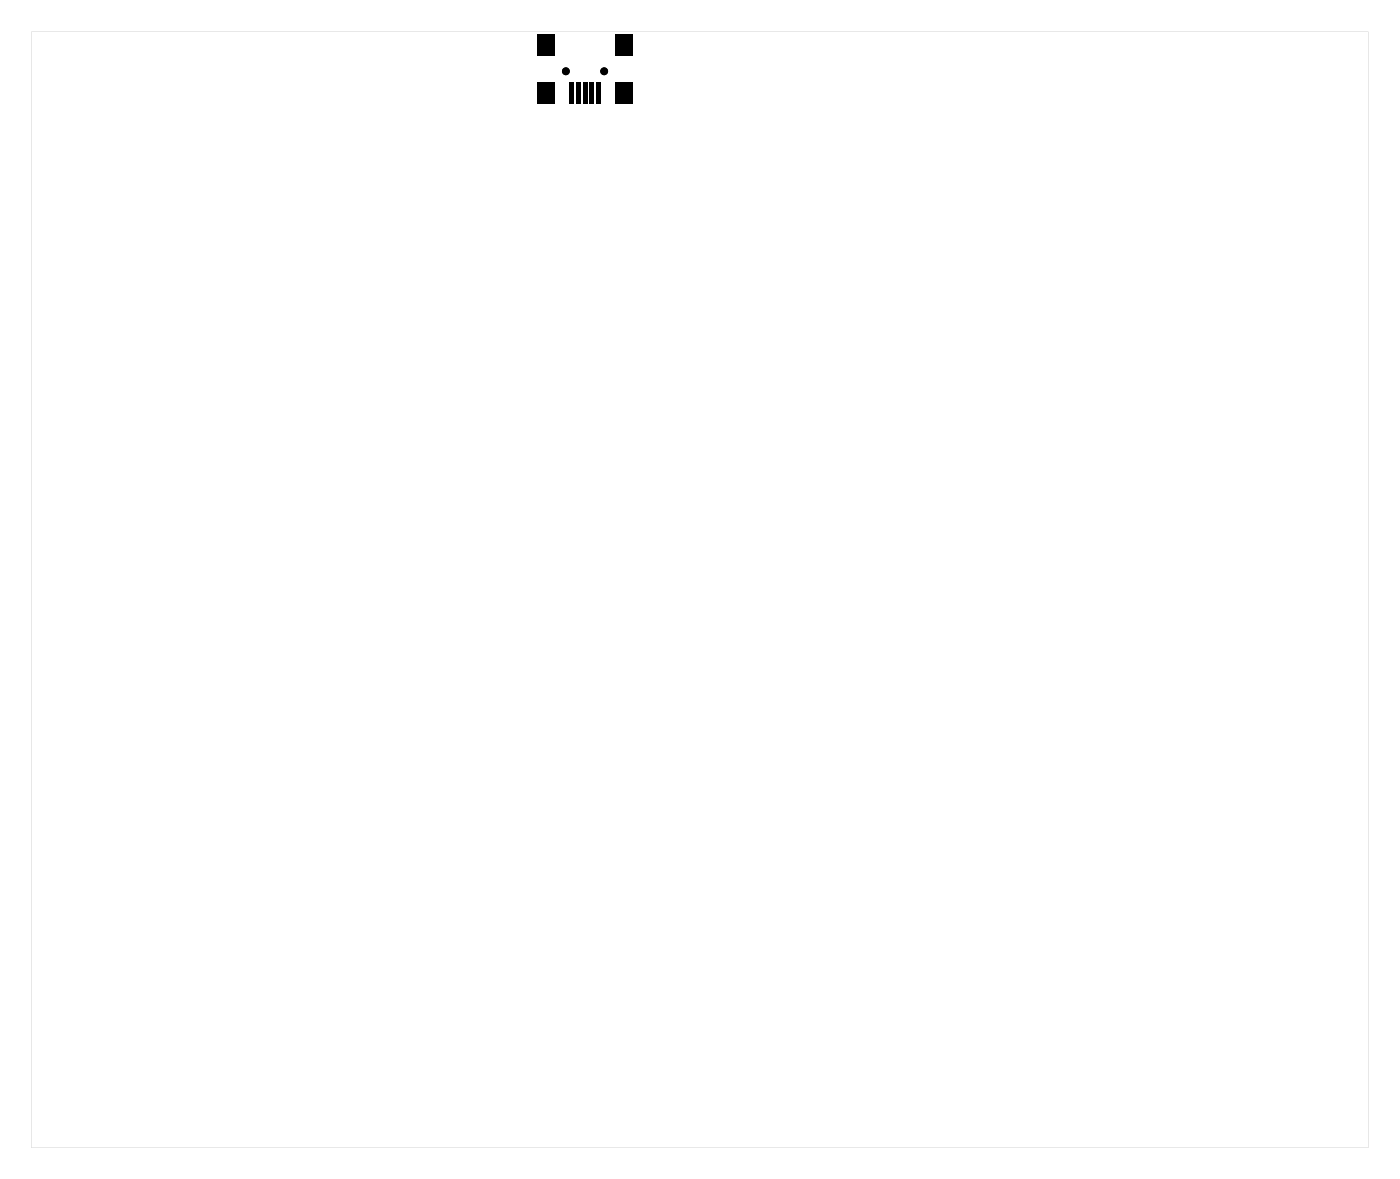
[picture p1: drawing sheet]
<svg xmlns="http://www.w3.org/2000/svg" width="161mm" height="135mm" viewBox="0 0 161 135" stroke-linecap="round" stroke-linejoin="round" font-family="sans-serif">
<g fill="#000">
<path d="M61.7 3.9h2v2.5h-2zM61.7 9.4h2v2.5h-2zM65.4 9.4h.5v2.5h-.5zM66.2 9.4h.5v2.5h-.5zM67 9.4h.5v2.5h-.5zM67.8 9.4h.5v2.5h-.5zM68.6 9.4h.5v2.5h-.5zM70.7 3.9h2v2.5h-2zM70.7 9.4h2v2.5h-2z"/>
<path d="M3.6 3.6h153.6v128.3h-153.6zM3.6 3.6v128.3h153.6v-128.3z"/>
</g>
<g fill="#000">
<circle cx="65" cy="8.2" r=".45"/>
<circle cx="69.4" cy="8.2" r=".45"/>
</g>
</svg>
